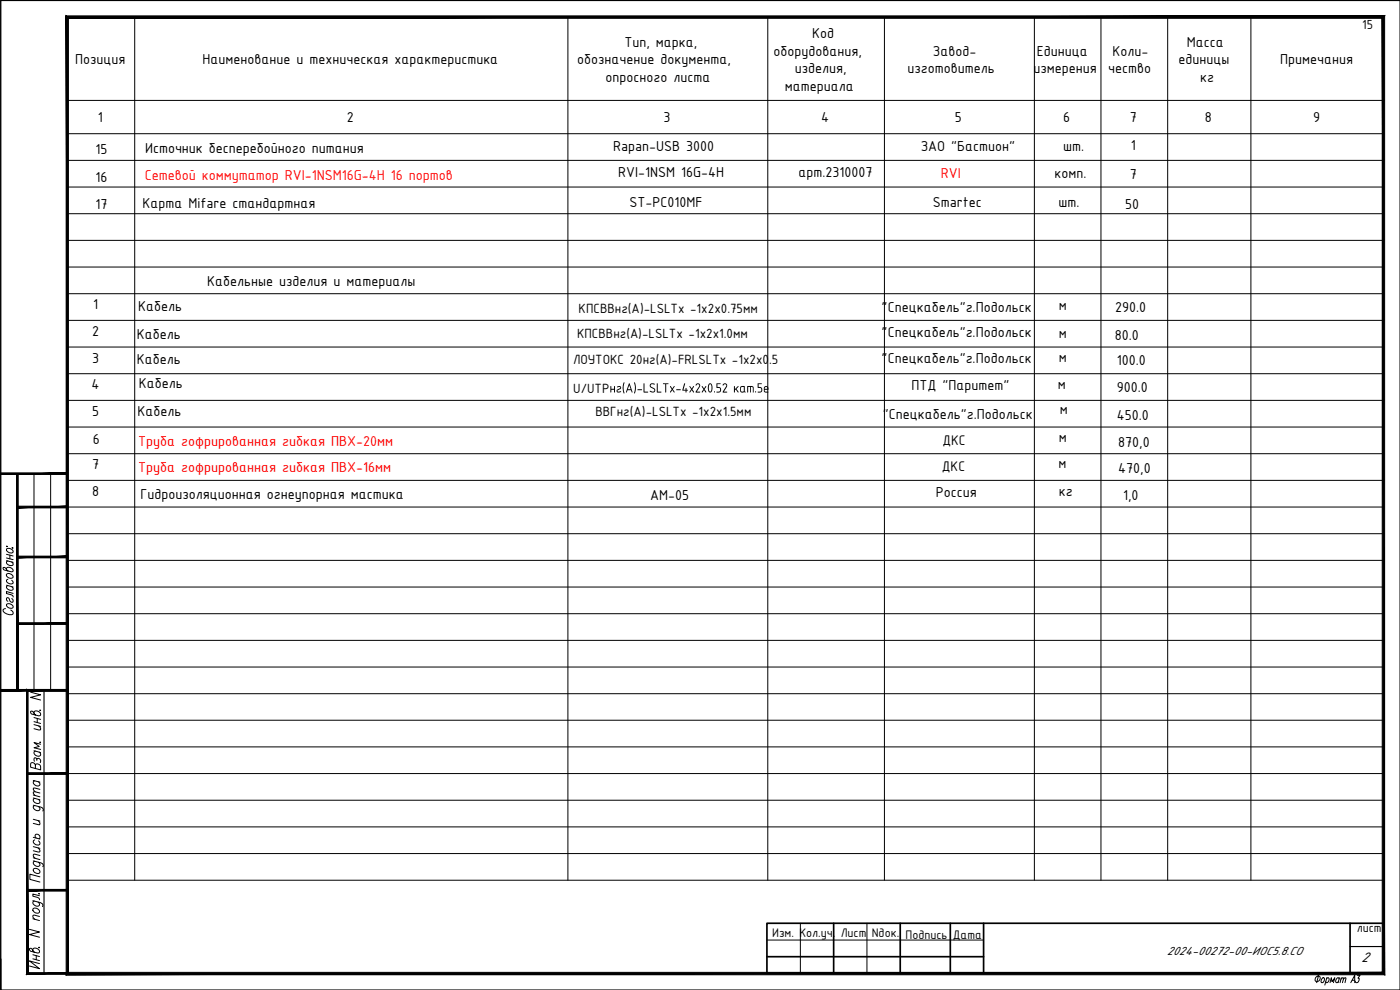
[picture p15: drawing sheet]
<svg xmlns="http://www.w3.org/2000/svg" width="420mm" height="297mm" viewBox="0 0 420 297" stroke-linecap="round" stroke-linejoin="round" font-family="sans-serif">
<defs><g id="words">
<g font-size="4.7">
<text x="243.8" y="11.5">Код</text>
<text x="187.4" y="14.1">Тип, марка,</text>
<text x="232.2" y="16.7">оборудования,</text>
<text x="280" y="16.7">Завод-</text>
<text x="311.2" y="16.7">Единица</text>
<text x="333.8" y="16.7">Коли-</text>
<text x="356.2" y="14.1">Масса</text>
<text x="22.5" y="19.1">Позиция</text>
<text x="60.8" y="19.1">Наименование и техническая характеристика</text>
<text x="173.2" y="19.3">обозначение документа,</text>
<text x="238.5" y="22">изделия,</text>
<text x="272.3" y="22">изготовитель</text>
<text x="310.1" y="22">измерения</text>
<text x="332.6" y="22">чество</text>
<text x="353.7" y="19.3">единицы</text>
<text x="384.2" y="19.1">Примечания</text>
<text x="181.7" y="24.6">опросного листа</text>
<text x="235.5" y="27.2">материала</text>
<text x="360.2" y="24.6">кг</text>
<text x="29.3" y="36.6">1</text>
<text x="104.1" y="36.6">2</text>
<text x="199.1" y="36.6">3</text>
<text x="246.4" y="36.6">4</text>
<text x="286.6" y="36.6">5</text>
<text x="319.1" y="36.6">6</text>
<text x="339.1" y="36.6">7</text>
<text x="361.6" y="36.6">8</text>
<text x="394.1" y="36.6">9</text>
<text x="28.7" y="46.1">15</text>
<text x="43.5" y="45.9">Источник бесперебойного питания</text>
<text x="184" y="45.2">Rapan-USB 3000</text>
<text x="276.3" y="45.5">ЗАО &quot;Бастион&quot;</text>
<text x="319.1" y="45.2">шт.</text>
<text x="339.3" y="45.2">1</text>
<text x="185.5" y="53">RVI-1NSM 16G-4H</text>
<text x="239.6" y="53.2">арт.2310007</text>
<text x="316.4" y="53.5">комп.</text>
<text x="339.1" y="53.7">7</text>
<text x="28.7" y="54.6">16</text>
<text x="28.7" y="62.6">17</text>
<text x="42.8" y="62.5">Карта Mifare стандартная</text>
<text x="188.9" y="62.2">ST-PC010MF</text>
<text x="280" y="62.1">Smartec</text>
<text x="317.6" y="62.1">шт.</text>
<text x="337.7" y="62.7">50</text>
<text x="62.1" y="85.7">Кабельные изделия и материалы</text>
<text x="27.9" y="92.8">1</text>
<text x="41.5" y="93.3">Кабель</text>
<text x="264.6" y="93.6">&quot;Спецкабель&quot;г.Подольск</text>
<text x="317.8" y="93.1">м</text>
<text x="334.6" y="93.6">290.0</text>
<text x="27.6" y="100.8">2</text>
<text x="41" y="101.6">Кабель</text>
<text x="264.6" y="101.1">&quot;Спецкабель&quot;г.Подольск</text>
<text x="317.7" y="101.4">м</text>
<text x="334.6" y="101.9">80.0</text>
<text x="27.6" y="108.8">3</text>
<text x="41" y="109.3">Кабель</text>
<text x="264.6" y="108.9">&quot;Спецкабель&quot;г.Подольск</text>
<text x="317.7" y="108.7">м</text>
<text x="335.2" y="109.6">100.0</text>
<text x="27.5" y="116.8">4</text>
<text x="41.7" y="116.5">Кабель</text>
<text x="273.5" y="117.1">ПТД &quot;Паритет&quot;</text>
<text x="317.4" y="116.6">м</text>
<text x="335.2" y="117.5">900.0</text>
<text x="27.6" y="124.8">5</text>
<text x="41.2" y="124.7">Кабель</text>
<text x="264.9" y="125.8">&quot;Спецкабель&quot;г.Подольск</text>
<text x="318.1" y="124.2">м</text>
<text x="335.2" y="126.1">450.0</text>
<text x="27.8" y="133.3">6</text>
<text x="317.7" y="132.7">м</text>
<text x="335.6" y="134.1">870,0</text>
<text x="27.6" y="140.8">7</text>
<text x="317.7" y="140.4">м</text>
<text x="335.6" y="141.8">470,0</text>
<text x="27.6" y="148.8">8</text>
<text x="42.2" y="149.7">Гидроизоляционная огнеупорная мастика</text>
<text x="280.9" y="149.1">Россия</text>
<text x="317.8" y="149">кг</text>
<text x="195.1" y="150.1">АМ-05</text>
<text x="337.1" y="150.1">1,0</text>
</g>
<g font-size="4.7" fill="#f00">
<text x="43.5" y="54">Сетевой коммутатор RVI-1NSM16G-4H 16 портов</text>
<text x="282.4" y="53.3">RVI</text>
<text x="41.5" y="133.8">Труба гофрированная гибкая ПВХ-20мм</text>
<text x="41.5" y="141.5">Труба гофрированная гибкая ПВХ-16мм</text>
</g>
<g font-size="4.5">
<text x="282.8" y="133.5">ДКС</text>
<text x="282.7" y="141.4">ДКС</text>
<text x="408.5" y="288.7">2</text>
</g>
<g font-size="4.3">
<text x="173.7" y="94">КПСВВнг(А)-LSLTx -1х2х0.75мм</text>
<text x="173.2" y="101.3">КПСВВнг(А)-LSLTx -1х2х1.0мм</text>
<text x="172" y="109.1">ЛОУТОКС 20нг(А)-FRLSLTx -1х2х0.5</text>
<text x="172" y="117.8">U/UTP</text>
<text x="182.9" y="117.8">нг (А)-LSLTx-4x2x0.52</text>
<text x="220" y="117.8">кат .5 е</text>
<text x="178.7" y="124.8">ВВГнг(А)-LSLTx -1х2х1.5мм</text>
</g>
<text font-size="4.2" x="408.8" y="8.7">15</text>
<g font-size="4">
<text x="231.7" y="281.2">Изм. Кол.уч. Лист Nдок.</text>
<text x="271.7" y="281.6">Подпись Дата</text>
<text x="407.2" y="279.8">лист</text>
</g>
<text font-size="3.9" x="350.1" y="286.6">2024-00272-00-ИОС5.8.СО</text>
</g></defs>
<g fill="#000" stroke="#000" stroke-width=".3">
<path d="M5.2 151.9v.5l15-.5zM5.2 152.4l15-.5v.5z"/>
<path d="M.2 142.4h20v-.5zM.2 141.9h20l-20 .5z"/>
<path d="M5.2 167.4h15v-.5zM5.2 166.9h15l-15 .5z"/>
<path d="M5.2 187.4h15v-.6zM5.2 186.8h15l-15 .6z"/>
<path d="M.2 206.9v.5l20-.5zM.2 207.4l20-.5v.5z"/>
<path d="M5 142.1v65h.5zM5 142.1h.5v65z"/>
<path d="M8.2 231.8v.6l12-.6zM8.2 232.4l12-.6v.6z"/>
<path d="M8.2 266.9v.5l12-.5zM8.2 267.4l12-.5v.5z"/>
<path d="M8 292.3h12.2v-.5zM8.4 291.8h11.8l-12.2 .5zM8 206.9v85.4l.4-.5zM8 206.9l.4 .5v84.4zM8 206.9l.4 .5 11.8-.5zM8.4 207.4l11.8-.5v.5z"/>
<path d="M20.5 291.7l-.6 .8 394.9-.8zM19.9 292.5l394.9-.8 .7 .8zM414.8 5.5v286.2l.7 .8zM415.5 4.8v287.7l-.7-287zM20.5 5.5h394.3l.7-.7zM19.9 4.8h395.6l-395 .7zM19.9 4.8l.6 286.9v-286.2zM19.9 4.8l.6 286.9-.6 .8z"/>
</g>
<path d="M230.2 277h185v15h-185zM250.2 277v15M270.2 277v15M285.2 277v15M295.2 277v15M405.2 277v15M230.2 287h65" fill="none" stroke="#000" stroke-width=".51"/>
<g fill="none" stroke="#000" stroke-width=".3">
<path d="M40.4 5.2v258.9M170.4 5.2v258.9M230.4 5.2v258.9M265.4 5.2v258.9M310.4 5.2v258.9M330.4 5.2v258.9M350.4 5.2v258.9M375.4 5.2v258.9M20.4 30.1h395M20.4 40.1h395M20.4 48.1h395M20.4 56.1h395"/>
<path d="M20.4 64.1h395M20.4 72.1h395M20.4 80.1h395M20.4 88.1h395M20.4 96.1h395M20.4 104.1h395M20.4 112.1h395M20.4 120.1h395M20.4 128.1h395M20.4 136.1h395M.2 142.1h5M10.2 142.1v65"/>
<path d="M15.2 142.1v65M20.4 144.1h395M20.4 152.1h395M1.9 170.8v-.3a1.23 1.23 0 0 1 2 .9l-.5 .2-2.2-.6-.3-.7 .8 .1 .7 .9M1.9 163.9l.3 .1zM1.9 172.3a1.24 1.24 0 0 1 2 1 1.21 1.21 0 0 1-1.3 .1 1.21 1.21 0 0 1-.7-1.1zM1.9 175.6l2 .5M1.9 168.2l2 .5M1.9 166.3l2 .5M1.9 167.4l2 .5M2.1 164.6a1.16 1.16 0 0 1 1.2 .1 1.16 1.16 0 0 1 .5 1.1 1.16 1.16 0 0 1-1.2 0 1.16 1.16 0 0 1-.5-1.2zM2.4 173.8l-.3 .1a1.12 1.12 0 0 0 .5 1.2 1.12 1.12 0 0 0 1.3-.2l-.4-.8"/>
<path d="M2.4 175.7l-.3 .1a1.13 1.13 0 0 0 .5 1.2 1.13 1.13 0 0 0 1.2 0l.1-.5-.4-.5M2.4 168.3l-.3 .1a1.16 1.16 0 0 0 .5 1.2 1.16 1.16 0 0 0 1.2 0l.1-.5-.4-.5M3 166.6v1.1M3.5 179.6a.72 .72 0 0 1 .3 1.1l-.7-.2-.4-1-.6-.1a.69 .69 0 0 0 .3 1M3.6 164.4l.3 .1zM3.9 178l-2-.5v.6l1.9 .6 .1 .4M20.4 160.1h395M20.4 168.1h395M20.4 176.1h395M1.7 182.6l-.3 .1a.71 .71 0 0 0-.5 .8 .71 .71 0 0 0 .8 .5l1.1 .4h.7l.4-.3a1.01 1.01 0 0 0-.7-1.1M1.9 181.4a1.27 1.27 0 0 1 2 .8 1.23 1.23 0 0 1-2-.8zM20.4 184.1h395"/>
<path d="M20.4 192.1h395M9.2 207.7l3 .8-3 .7 3 .8M10.2 214v-.4a1.12 1.12 0 0 1 1.3-.1 1.12 1.12 0 0 1 .6 1.2l-.5 .1-2.1-.6-.3-.4 .1-.4a.99 .99 0 0 1 1 .8l.3 .3M10.2 217.4l2 .6M10.2 215.3l2 .5M10.2 216.5l2 .6M11.2 215.5v1.3M11.6 217.8l.6 .7-.1 .5-1.9-.4M12.1 213l.1 .2-.3-.1M20.4 200.1h395M20.4 208.1h395M20.4 216.1h395"/>
<path d="M10 239.4l2 .6M10 238.5l2 .6M10 234.2l2 .5M10.2 225.2l2 .6M10.4 239.6l-.3 .1a1.12 1.12 0 0 0 .6 1.2 1.12 1.12 0 0 0 1.3-.2l-.4-.9M10.4 234.3l-.3 .1a1.12 1.12 0 0 0 .6 1.3 1.12 1.12 0 0 0 1.3-.2l-.4-.9M10.6 225.4l-.3 .1a1.12 1.12 0 0 0 .6 1.2 1.12 1.12 0 0 0 1.3-.1l-.4-.9M10.6 229.6l-.6-.7a.55 .55 0 0 0-.8 .3v1l3 .8v-1a.88 .88 0 0 0-.6-.7 .88 .88 0 0 0-1 .3v1M11 228.2l-.1-.7-.6-.1v1M11 227.8l.6-.3a.86 .86 0 0 1 .5 1.3M12 237.9l-1.9-.3-.1 .4 .5 .7M12 236.8l-1.9-.4-.1 .4 .5 .8"/>
<path d="M12.1 222.6v.2l-.2-.1M12.2 223.3l-2-.5 1.6 1.2-1.6 .4 2 .5M20.4 232.1h395M20.4 224.1h395M10 258.3l2.7 .8a.59 .59 0 0 1 .1 .9M10 241.6l2.7 .8a.59 .59 0 0 1 .1 .9M10 257.4l2 .5M10 254l2 .5M10 251.2l2 .5M10 245.8l2 .6M10.4 258.4l-.3 .2a1.11 1.11 0 0 0 .5 1.2 1.11 1.11 0 0 0 1.4-.2l-.4-.9M10.4 252l-.3 .2a1.11 1.11 0 0 0 .5 1.2 1.11 1.11 0 0 0 1.4-.2l-.4-.9"/>
<path d="M10.4 241.7l-.3 .1a1.11 1.11 0 0 0 .5 1.3 1.11 1.11 0 0 0 1.4-.2l-.4-.9M10.8 251.4a.68 .68 0 0 1 0-1.1 .68 .68 0 0 1 1.1 .4l.1 .7-.3 .3M11.4 254.4l.6 .7-.1 .5-1.9-.3M11.4 246.2l.6 .7-.1 .6-1.9-.5M12 256.7l-1.9-.4-.1 .5 .5 .7M20.4 240.1h395M20.4 248.1h395M20.4 256.1h395M8.8 278.8l3.1 .8-3.1 .8 3.1 .8M9.9 270.2l2.7 .9a.61 .61 0 0 1 .1 .9M9.9 275.7l2 .5M10 272.6a1.15 1.15 0 0 1 1.3 0 1.15 1.15 0 0 1 .4 1.2 1.15 1.15 0 0 1-1.3 0 1.15 1.15 0 0 1-.4-1.2z"/>
<path d="M10.1 260.7a1.16 1.16 0 0 1 1.3 0 1.16 1.16 0 0 1 .5 1.2 1.16 1.16 0 0 1-1.3 0 1.16 1.16 0 0 1-.5-1.2zM10.3 270.4l-.3 .1a1.11 1.11 0 0 0 .5 1.2 1.11 1.11 0 0 0 1.4-.1l-.5-.9M11.7 268.1v.2l-.1-.2M11.9 268.8l-2-.5v.6l1.4 .4 .4 .2 .2 .5M11.9 275l-1.9-.4-.1 .5 .6 .7M12 263.1l-3-.8v1.5l3 .9M20.4 264.1h395M240.2 277v15M260.2 277v15M.2 287.7v9.3v-296.8h420v296.8M9.9 285.1v-.3a1.12 1.12 0 0 1 1.3-.2 1.12 1.12 0 0 1 .5 1.3h-.4l-2.2-.5-.3-.4 .2-.4a.99 .99 0 0 1 1 .8l.3 .3M9.9 286.5l2 .5"/>
<path d="M9.9 287.7l2 .5M10.9 286.7v1.2M11.7 284.2l.2 .1h-.3M11.9 289.1l-3.1-.8 3.1 2.3-3.1-.8M230.2 292h65M230.2 282.1h65M394.9 293.3a.69 .69 0 0 1 .8-.5 .69 .69 0 0 1 .5 .7 .88 .88 0 0 1-.5 .9 .88 .88 0 0 1-1-.3zM395.7 292.6l-.6 2.2M396.9 293.5l.2-.1a.76 .76 0 0 1 .3 .9 .76 .76 0 0 1-.9 .5v-.8zM398.1 293.7l.3-.3a.75 .75 0 0 1 .4 .9 .75 .75 0 0 1-.9 .5l-.1-.3M398.2 293.4l-.6 2.2M399.2 294.8l.3-1.4 .3 1.1 .8-1.1-.4 1.4"/>
<path d="M401.9 293.7l-.1-.2a.85 .85 0 0 0-.8 .4 .85 .85 0 0 0-.1 .9h.4l.4-.3M402 293.4l-.4 1.4M402.5 293.8l.4-.4 .3 .1-.3 1.3M402.5 293.4l-.3 1.4M403.2 293.8l.4-.4 .3 .1-.3 1.3M405.4 294.8l1.2-2.2v2.2M405.8 294.1h.8M407.4 292.6h.8l-.7 .9h.3a.76 .76 0 0 1-.1 1 .76 .76 0 0 1-.9 .1l-.1-.2"/>
</g>
<path d="M420.2 .2h-420v296.8M.2 142.1h20M5.2 152.1h15M5.2 142.1v65M5.2 167.1h15M5.2 187.1h15M.2 207.1h20M13.2 207.1v85M.2 287.7v9.3h420M405.2 284h10" fill="none" stroke="#000" stroke-width=".34"/>
<g fill="#000">
<path d="M205.4 115l.2 .2-.5 1.8h.6v-.5l.3-.1v.6h.5l-.5 .2-.1 .6-.2-.6h-.9zM206.9 115.9l.7 .7 .4-.7h.3l-.5 .9 .4 1-.6-.8-.5 .8h-.2l.5-1zM209 115.2l.6-.2 .5 .4v.5l-1 1.6h1v.3l-1.4-.1 1.1-1.8v-.4l-.3-.2-.5 .4a.25 .25 0 0 1-.3-.3 .25 .25 0 0 1 .3-.2zM210.6 115.9h.3l.4 .7 .4-.7h.3l-.5 .9 .5 1-.3-.1-.4-.7-.5 .8-.2-.1 .5-.9zM215 115l1.3 .1-.1 .2h-.9v.8h.7l.4 .6v.7l-.5 .4-.9-.1 .1-.2h.7l.3-.3-.2-.8-.9-.1zM217.1 115.2l.7-.2 .4 .4v.6l-.9 1.5h.9v.3h-1.3l1.1-2-.4-.5-.5 .3a.24 .24 0 0 1-.3-.2 .24 .24 0 0 1 .3-.2z"/>
<path d="M213 115.3l-.3 1.5 .2 .6 .3 .1 .3-.6v-1l-.2-.6zM212.7 115.2l.6-.2 .5 .8-.1 1.4-.6 .6-.4-.3-.2-.5-.1-.9z"/>
<circle cx="214.5" cy="117.6" r=".19"/>
</g>
<use href="#words"/>
</svg>
